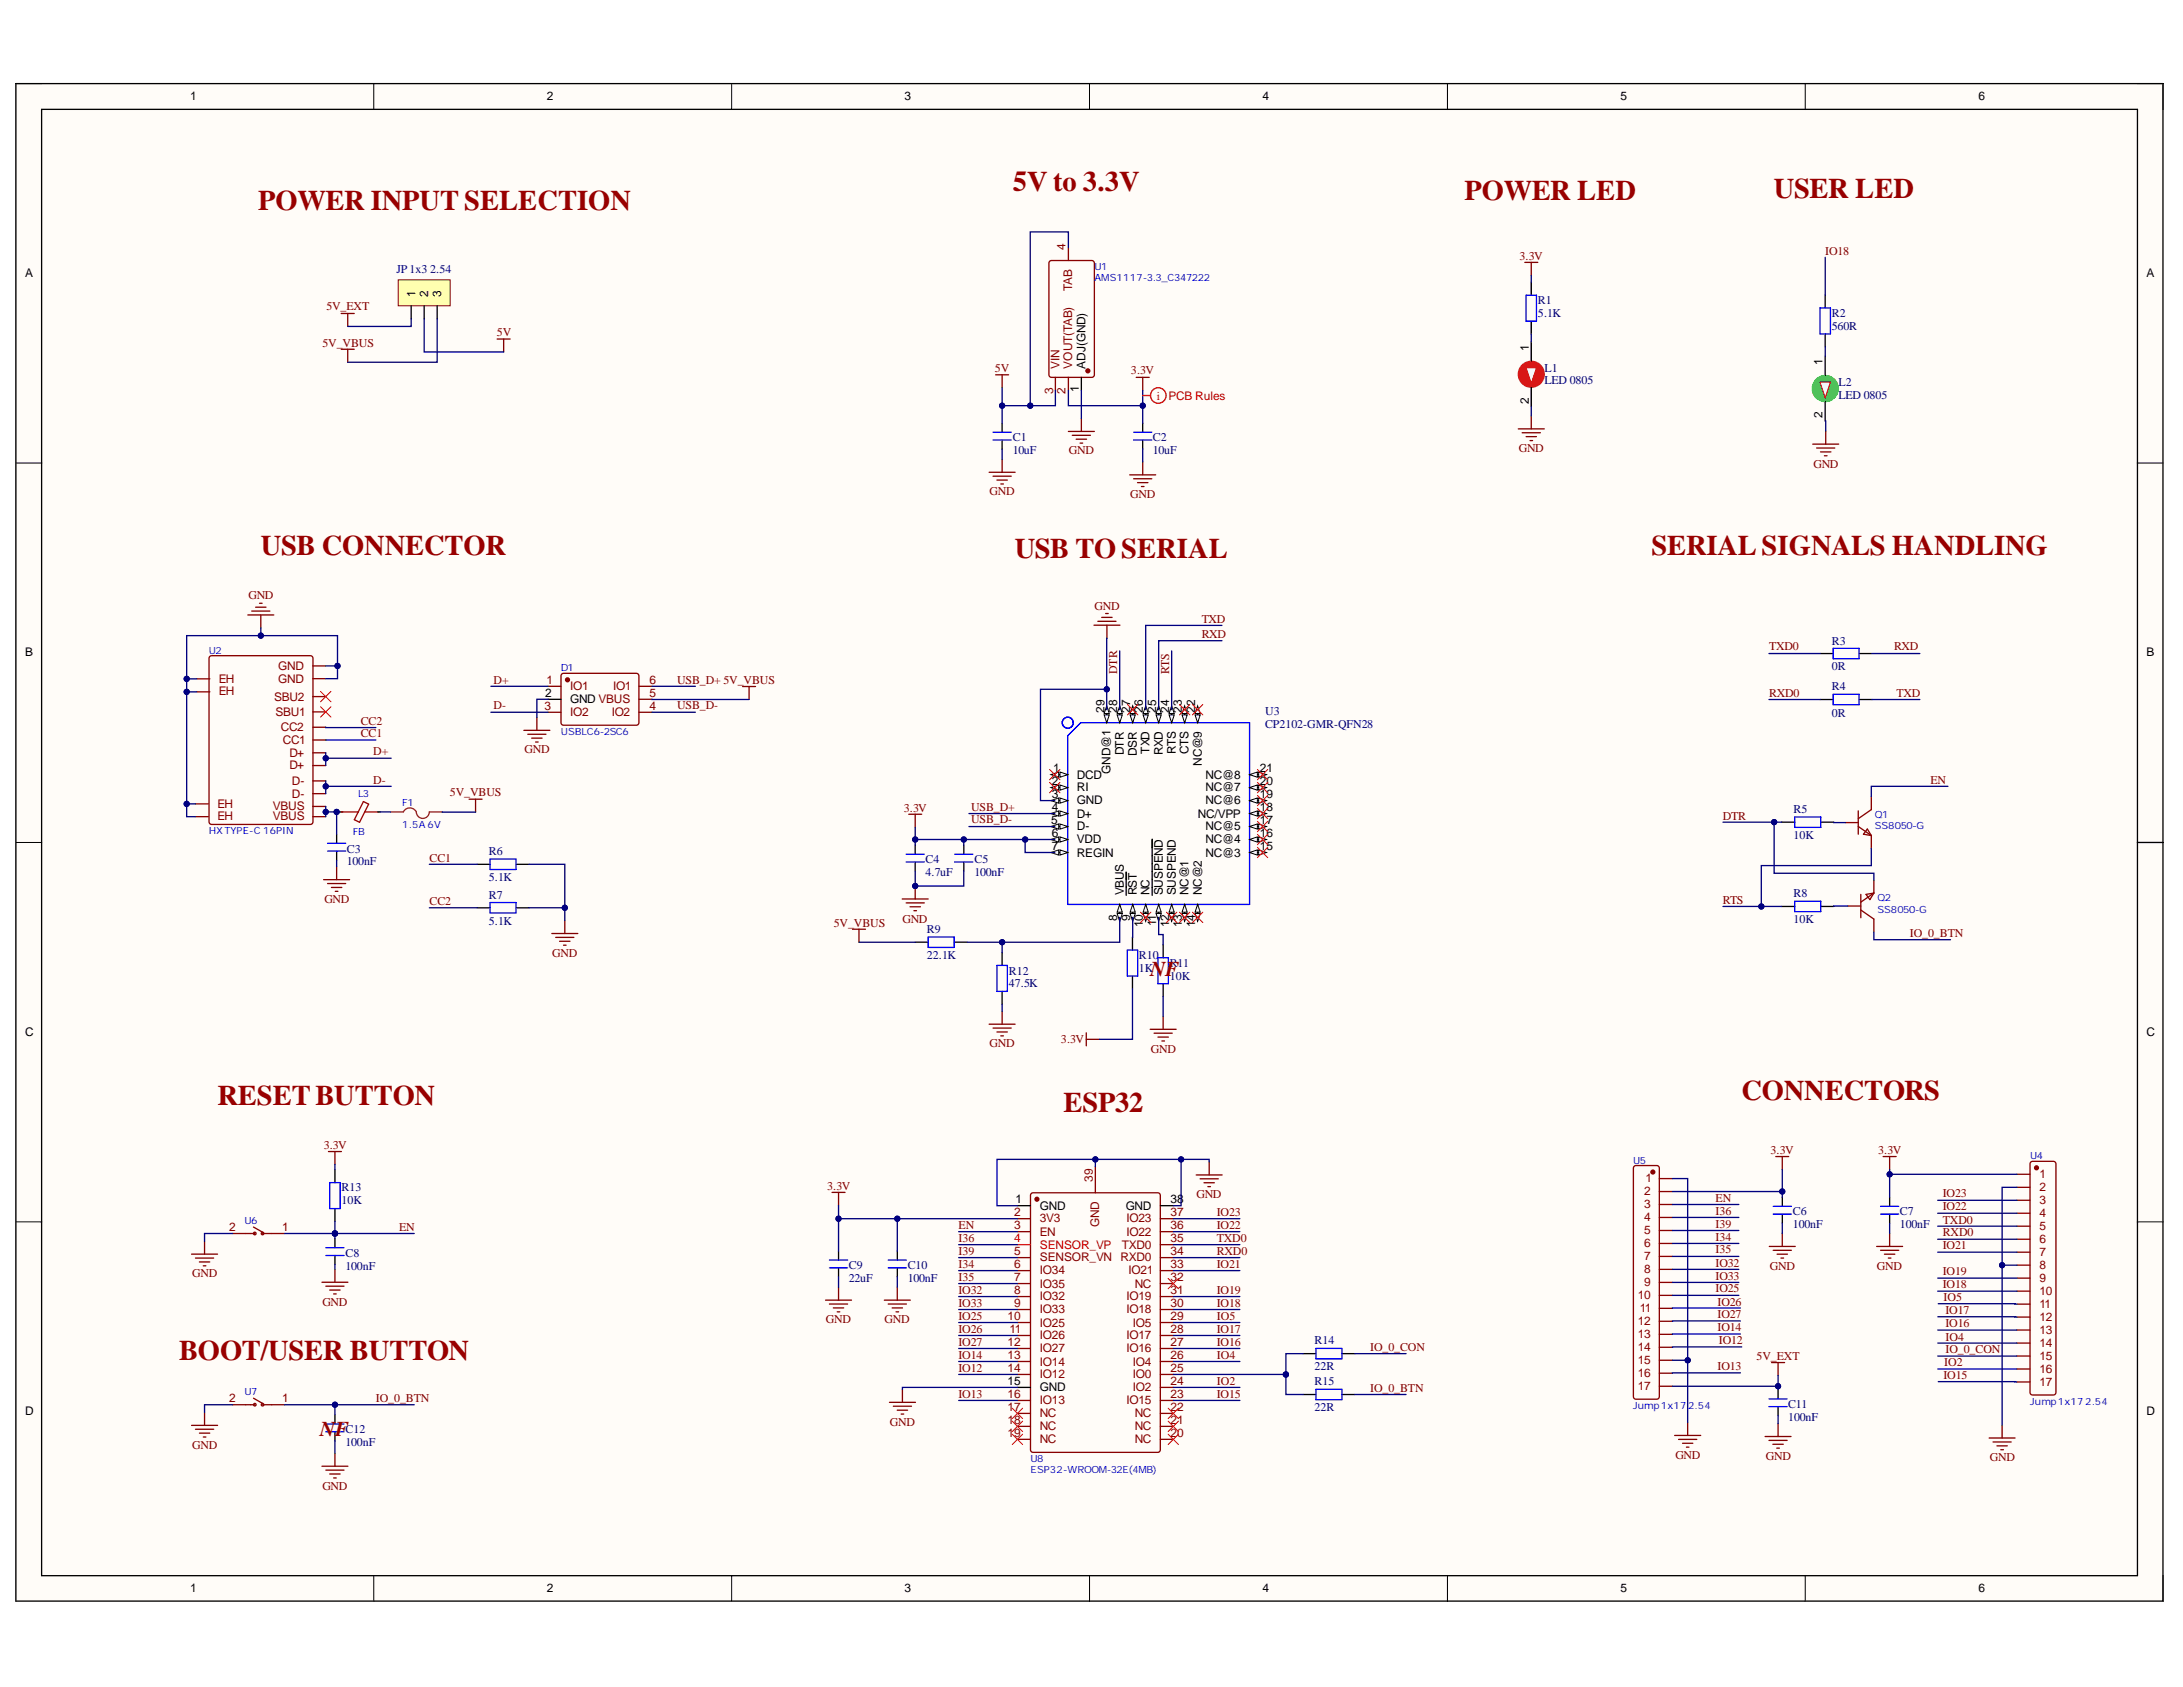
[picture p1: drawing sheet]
<svg xmlns="http://www.w3.org/2000/svg" width="279mm" height="216mm" viewBox="0 0 279 216" stroke-linecap="round" stroke-linejoin="round" font-family="sans-serif">
<defs><g id="words">
<g font-size="3.6" fill="#900">
<text x="33.1" y="26.9">POWER INPUT SELECTION</text>
<text x="129.6" y="24.4">5V to 3.3V</text>
<text x="187.5" y="25.6">POWER LED</text>
<text x="227" y="25.3">USER LED</text>
<text x="33.4" y="71.1">USB CONNECTOR</text>
<text x="129.9" y="71.4">USB TO SERIAL</text>
<text x="211.4" y="71.1">SERIALSIGNALS HANDLING</text>
<text x="27.8" y="141.4">RESETBUTTON</text>
<text x="136.1" y="142.3">ESP32</text>
<text x="222.9" y="140.7">CONNECTORS</text>
<text x="22.9" y="174.1">BOOT/USER BUTTON</text>
</g>
<g font-size="2.7" fill="#900">
<text x="147.2" y="124.9">NF</text>
<text x="40.9" y="183.7">NF</text>
</g>
<g font-size="1.5">
<text x="24.4" y="12.9">1</text>
<text x="70" y="12.9">2</text>
<text x="115.8" y="12.9">3</text>
<text x="161.6" y="12.9">4</text>
<text x="207.4" y="12.9">5</text>
<text x="253.2" y="12.9">6</text>
<text x="3.2" y="35.5">A</text>
<text x="274.7" y="35.5">A</text>
<text x="53.2" y="38" transform="rotate(-90 53.2 38)">1</text>
<text x="54.8" y="38" transform="rotate(-90 54.8 38)">2</text>
<text x="56.5" y="38" transform="rotate(-90 56.5 38)">3</text>
<text x="138.9" y="47.2" transform="rotate(-90 138.9 47.2)">ADJ(GND)</text>
<text x="195.7" y="44.9" transform="rotate(-90 195.7 44.9)">1</text>
<text x="233.3" y="46.7" transform="rotate(-90 233.3 46.7)">1</text>
<text x="138.1" y="50.2" transform="rotate(-90 138.1 50.2)">1</text>
<text x="195.7" y="51.6" transform="rotate(-90 195.7 51.6)">2</text>
<text x="233.3" y="53.5" transform="rotate(-90 233.3 53.5)">2</text>
<text x="3.2" y="84">B</text>
<text x="69.8" y="89.2">2</text>
<text x="274.7" y="84">B</text>
<text x="73" y="90">GND VBUS</text>
<text x="141.4" y="91.2" transform="rotate(-90 141.4 91.2)">29</text>
<text x="143" y="91.2" transform="rotate(-90 143 91.2)">28</text>
<text x="144.7" y="91.2" transform="rotate(-90 144.7 91.2)">27</text>
<text x="146.3" y="91.2" transform="rotate(-90 146.3 91.2)">26</text>
<text x="148" y="91.2" transform="rotate(-90 148 91.2)">25</text>
<text x="149.7" y="91.2" transform="rotate(-90 149.7 91.2)">24</text>
<text x="151.3" y="91.2" transform="rotate(-90 151.3 91.2)">23</text>
<text x="153" y="91.2" transform="rotate(-90 153 91.2)">22</text>
<text x="134.6" y="100.5">2</text>
<text x="134.8" y="98.8">1</text>
<text x="137.8" y="99.6">DCD</text>
<text x="137.8" y="101.2">RI</text>
<text x="142.1" y="99.1" transform="rotate(-90 142.1 99.1)">GND@1</text>
<text x="143.8" y="96.7" transform="rotate(-90 143.8 96.7)">DTR</text>
<text x="145.5" y="96.8" transform="rotate(-90 145.5 96.8)">DSR</text>
<text x="147.1" y="96.5" transform="rotate(-90 147.1 96.5)">TXD</text>
<text x="148.8" y="96.7" transform="rotate(-90 148.8 96.7)">RXD</text>
<text x="150.5" y="96.5" transform="rotate(-90 150.5 96.5)">RTS</text>
<text x="152.1" y="96.5" transform="rotate(-90 152.1 96.5)">CTS</text>
<text x="153.8" y="98" transform="rotate(-90 153.8 98)">NC@9</text>
<text x="154.3" y="99.6">NC@8</text>
<text x="154.3" y="101.2">NC@7</text>
<text x="161.2" y="98.8">21</text>
<text x="161.2" y="100.5">20</text>
<text x="134.5" y="105.5">5</text>
<text x="134.6" y="102.1">3</text>
<text x="134.6" y="103.8">4</text>
<text x="134.6" y="107.1">6</text>
<text x="137.8" y="102.9">GND</text>
<text x="137.8" y="104.6">D+</text>
<text x="137.8" y="106.2">D-</text>
<text x="137.8" y="107.9">VDD</text>
<text x="153.3" y="104.6">NC/VPP</text>
<text x="154.3" y="102.9">NC@6</text>
<text x="154.3" y="106.2">NC@5</text>
<text x="154.3" y="107.9">NC@4</text>
<text x="161.2" y="102.1">19</text>
<text x="161.2" y="103.8">18</text>
<text x="161.2" y="105.5">17</text>
<text x="161.2" y="107.1">16</text>
<text x="134.6" y="108.8">7</text>
<text x="137.8" y="109.6">REGIN</text>
<text x="154.3" y="109.6">NC@3</text>
<text x="161.2" y="108.8">15</text>
<text x="143" y="117.8" transform="rotate(-90 143 117.8)">8</text>
<text x="143.8" y="114.6" transform="rotate(-90 143.8 114.6)">VBUS</text>
<text x="144.7" y="117.8" transform="rotate(-90 144.7 117.8)">9</text>
<text x="145.5" y="114.6" transform="rotate(-90 145.5 114.6)">RST</text>
<text x="146.3" y="118.7" transform="rotate(-90 146.3 118.7)">10</text>
<text x="147.1" y="114.6" transform="rotate(-90 147.1 114.6)">NC</text>
<text x="148" y="118.5" transform="rotate(-90 148 118.5)">11</text>
<text x="148.8" y="114.6" transform="rotate(-90 148.8 114.6)">SUSPEND</text>
<text x="149.7" y="118.7" transform="rotate(-90 149.7 118.7)">12</text>
<text x="150.5" y="114.6" transform="rotate(-90 150.5 114.6)">SUSPEND</text>
<text x="151.3" y="118.7" transform="rotate(-90 151.3 118.7)">13</text>
<text x="152.1" y="114.6" transform="rotate(-90 152.1 114.6)">NC@1</text>
<text x="153" y="118.7" transform="rotate(-90 153 118.7)">14</text>
<text x="153.8" y="114.6" transform="rotate(-90 153.8 114.6)">NC@2</text>
<text x="3.2" y="132.6">C</text>
<text x="274.7" y="132.6">C</text>
<text x="130" y="154">1</text>
<text x="133.1" y="154.8">GND</text>
<text x="144.1" y="154.8">GND</text>
<text x="149.8" y="154">38</text>
<text x="128.9" y="177.2">15</text>
<text x="133.1" y="178.1">GND</text>
<text x="3.2" y="181.1">D</text>
<text x="274.7" y="181.1">D</text>
<text x="24.4" y="203.8">1</text>
<text x="70" y="203.8">2</text>
<text x="115.8" y="203.8">3</text>
<text x="161.6" y="203.8">4</text>
<text x="207.4" y="203.8">5</text>
<text x="253.2" y="203.8">6</text>
</g>
<g font-size="1.5" fill="#000080">
<text x="50.7" y="34.9">JP 1x3 2.54</text>
<text x="196.8" y="38.9">R1</text>
<text x="196.8" y="40.6">5.1K</text>
<text x="234.5" y="40.6">R2</text>
<text x="197.7" y="47.6">L1</text>
<text x="234.5" y="42.2">560R</text>
<text x="197.7" y="49.2">LED 0805</text>
<text x="235.3" y="49.4">L2</text>
<text x="235.3" y="51.1">LED 0805</text>
<text x="129.6" y="56.5">C1</text>
<text x="129.6" y="58.2">10uF</text>
<text x="147.5" y="56.5">C2</text>
<text x="147.5" y="58.2">10uF</text>
<text x="234.5" y="82.5">R3</text>
<text x="234.5" y="85.8">0R</text>
<text x="234.5" y="88.3">R4</text>
<text x="161.9" y="91.4">U3</text>
<text x="161.9" y="93.1">CP2102-GMR-QFN28</text>
<text x="234.5" y="91.7">0R</text>
<text x="229.6" y="104">R5</text>
<text x="229.6" y="107.3">10K</text>
<text x="44.4" y="109.1">C3</text>
<text x="44.4" y="110.7">100nF</text>
<text x="62.6" y="109.4">R6</text>
<text x="62.6" y="112.7">5.1K</text>
<text x="118.5" y="110.5">C4</text>
<text x="118.5" y="112.2">4.7uF</text>
<text x="124.7" y="110.5">C5</text>
<text x="124.7" y="112.2">100nF</text>
<text x="62.6" y="115">R7</text>
<text x="62.6" y="118.3">5.1K</text>
<text x="118.6" y="119.4">R9</text>
<text x="229.6" y="114.9">R8</text>
<text x="229.6" y="118.2">10K</text>
<text x="118.6" y="122.7">22.1K</text>
<text x="129.1" y="124.7">R12</text>
<text x="145.8" y="122.7">R10</text>
<text x="145.8" y="124.4">1K</text>
<text x="149.7" y="123.7">R11</text>
<text x="149.7" y="125.4">10K</text>
<text x="129.1" y="126.3">47.5K</text>
<text x="43.7" y="152.5">R13</text>
<text x="43.7" y="154.1">10K</text>
<text x="229.5" y="155.5">C6</text>
<text x="243.2" y="155.5">C7</text>
<text x="44.2" y="160.8">C8</text>
<text x="229.5" y="157.2">100nF</text>
<text x="243.2" y="157.2">100nF</text>
<text x="44.2" y="162.5">100nF</text>
<text x="108.7" y="162.4">C9</text>
<text x="108.7" y="164">22uF</text>
<text x="116.2" y="162.4">C10</text>
<text x="116.2" y="164">100nF</text>
<text x="168.3" y="172.1">R14</text>
<text x="168.3" y="175.4">22R</text>
<text x="168.3" y="177.3">R15</text>
<text x="44.2" y="183.4">C12</text>
<text x="44.2" y="185.1">100nF</text>
<text x="168.3" y="180.6">22R</text>
<text x="228.9" y="180.2">C11</text>
<text x="228.9" y="181.9">100nF</text>
</g>
<g font-size="1.5" fill="#800">
<text x="136.4" y="32" transform="rotate(-90 136.4 32)">4</text>
<text x="137.2" y="37.3" transform="rotate(-90 137.2 37.3)">TAB</text>
<text x="135.6" y="47.2" transform="rotate(-90 135.6 47.2)">VIN</text>
<text x="137.2" y="47.2" transform="rotate(-90 137.2 47.2)">VOUT(TAB)</text>
<text x="134.8" y="50.4" transform="rotate(-90 134.8 50.4)">3</text>
<text x="136.4" y="50.4" transform="rotate(-90 136.4 50.4)">2</text>
<text x="28" y="89">EH</text>
<text x="28" y="87.4">EH</text>
<text x="35.1" y="89.7">SBU2</text>
<text x="35.6" y="85.7">GND</text>
<text x="35.6" y="87.4">GND</text>
<text x="69.9" y="87.5">1</text>
<text x="73" y="88.3">IO1</text>
<text x="78.5" y="88.3">IO1</text>
<text x="83.1" y="89.2">5</text>
<text x="83.1" y="87.5">6</text>
<text x="35.3" y="91.6">SBU1</text>
<text x="35.9" y="93.6">CC2</text>
<text x="36.2" y="95.2">CC1</text>
<text x="69.7" y="90.9">3</text>
<text x="73" y="91.6">IO2</text>
<text x="78.3" y="91.6">IO2</text>
<text x="83.1" y="90.9">4</text>
<text x="37" y="96.9">D+</text>
<text x="37" y="98.5">D+</text>
<text x="37.4" y="100.4">D-</text>
<text x="27.8" y="103.4">EH</text>
<text x="27.8" y="105">EH</text>
<text x="34.9" y="105">VBUS</text>
<text x="34.9" y="103.7">VBUS</text>
<text x="37.4" y="102.1">D-</text>
<text x="129.8" y="155.6">2</text>
<text x="139.9" y="151.3" transform="rotate(-90 139.9 151.3)">39</text>
<text x="149.8" y="155.6">37</text>
<text x="210.5" y="153">2</text>
<text x="210.5" y="154.7">3</text>
<text x="210.6" y="151.3">1</text>
<text x="261" y="150.8">1</text>
<text x="261" y="152.5">2</text>
<text x="261" y="154.1">3</text>
<text x="261" y="155.8">4</text>
<text x="29.3" y="157.5">2</text>
<text x="36.1" y="157.5">1</text>
<text x="129.8" y="157.3">3</text>
<text x="129.8" y="160.6">5</text>
<text x="133.1" y="156.4">3V3</text>
<text x="133.1" y="158.1">EN</text>
<text x="133.1" y="161.4">SENSOR_VN</text>
<text x="140.7" y="157" transform="rotate(-90 140.7 157)">GND</text>
<text x="143.4" y="161.4">RXD0</text>
<text x="143.6" y="159.8">TXD0</text>
<text x="144.2" y="158.1">IO22</text>
<text x="144.2" y="156.4">IO23</text>
<text x="149.8" y="160.6">34</text>
<text x="149.8" y="159">35</text>
<text x="149.8" y="157.3">36</text>
<text x="210.5" y="156.3">4</text>
<text x="210.5" y="158">5</text>
<text x="210.5" y="159.6">6</text>
<text x="210.5" y="161.2">7</text>
<text x="261" y="157.4">5</text>
<text x="261" y="159.1">6</text>
<text x="261" y="160.7">7</text>
<text x="129.8" y="162.3">6</text>
<text x="129.8" y="164">7</text>
<text x="129.8" y="165.6">8</text>
<text x="129.8" y="167.2">9</text>
<text x="133.1" y="163.1">IO34</text>
<text x="133.1" y="164.8">IO35</text>
<text x="133.1" y="166.4">IO32</text>
<text x="144.2" y="166.4">IO19</text>
<text x="144.4" y="163.1">IO21</text>
<text x="145.3" y="164.8">NC</text>
<text x="149.8" y="167.2">30</text>
<text x="149.8" y="165.6">31</text>
<text x="149.8" y="164">32</text>
<text x="149.8" y="162.3">33</text>
<text x="209.6" y="166.2">10</text>
<text x="209.9" y="167.9">11</text>
<text x="210.5" y="162.9">8</text>
<text x="210.5" y="164.6">9</text>
<text x="261" y="162.4">8</text>
<text x="261" y="164">9</text>
<text x="261" y="165.7">10</text>
<text x="261" y="167.4">11</text>
<text x="128.9" y="168.9">10</text>
<text x="128.9" y="172.2">12</text>
<text x="128.9" y="173.9">13</text>
<text x="129.2" y="170.5">11</text>
<text x="133.1" y="168.1">IO33</text>
<text x="133.1" y="169.8">IO25</text>
<text x="133.1" y="171.4">IO26</text>
<text x="133.1" y="173.1">IO27</text>
<text x="144.2" y="173.1">IO16</text>
<text x="144.2" y="171.4">IO17</text>
<text x="144.2" y="168.1">IO18</text>
<text x="145" y="169.8">IO5</text>
<text x="149.8" y="173.9">26</text>
<text x="149.8" y="172.2">27</text>
<text x="149.8" y="170.5">28</text>
<text x="149.8" y="168.9">29</text>
<text x="209.6" y="169.6">12</text>
<text x="209.6" y="171.2">13</text>
<text x="209.6" y="172.9">14</text>
<text x="261" y="169">12</text>
<text x="261" y="170.7">13</text>
<text x="261" y="172.4">14</text>
<text x="29.3" y="179.4">2</text>
<text x="36.1" y="179.4">1</text>
<text x="128.9" y="175.5">14</text>
<text x="128.9" y="178.9">16</text>
<text x="133.1" y="174.8">IO14</text>
<text x="133.1" y="176.4">IO12</text>
<text x="133.1" y="179.7">IO13</text>
<text x="144.2" y="179.7">IO15</text>
<text x="145" y="178.1">IO2</text>
<text x="145" y="176.4">IO0</text>
<text x="145" y="174.8">IO4</text>
<text x="149.8" y="178.9">23</text>
<text x="149.8" y="177.2">24</text>
<text x="149.8" y="175.5">25</text>
<text x="209.6" y="174.6">15</text>
<text x="209.6" y="176.2">16</text>
<text x="209.6" y="177.9">17</text>
<text x="261" y="174">15</text>
<text x="261" y="175.7">16</text>
<text x="261" y="177.4">17</text>
<text x="128.9" y="180.5">17</text>
<text x="128.9" y="182.2">18</text>
<text x="128.9" y="183.9">19</text>
<text x="133.1" y="181.4">NC</text>
<text x="133.1" y="183.1">NC</text>
<text x="133.1" y="184.7">NC</text>
<text x="145.3" y="184.7">NC</text>
<text x="145.3" y="183.1">NC</text>
<text x="145.3" y="181.4">NC</text>
<text x="149.8" y="183.9">20</text>
<text x="149.8" y="182.2">21</text>
<text x="149.8" y="180.5">22</text>
</g>
<g font-size="1.5" fill="#800000">
<text x="194.5" y="33.2">3.3V</text>
<text x="233.6" y="32.6">IO18</text>
<text x="41.8" y="39.7">5V_EXT</text>
<text x="41.3" y="44.4">5V_VBUS</text>
<text x="63.6" y="43">5V</text>
<text x="127.3" y="47.6">5V</text>
<text x="144.8" y="47.9">3.3V</text>
<text x="136.8" y="58.2">GND</text>
<text x="194.4" y="57.9">GND</text>
<text x="232.1" y="59.8">GND</text>
<text x="126.7" y="63.4">GND</text>
<text x="144.7" y="63.7">GND</text>
<text x="31.8" y="76.7">GND</text>
<text x="140.1" y="78">GND</text>
<text x="153.8" y="79.7">TXD</text>
<text x="153.8" y="81.6">RXD</text>
<text x="226.4" y="83.2">TXD0</text>
<text x="242.4" y="83.2">RXD</text>
<text x="63.2" y="87.5">D+</text>
<text x="86.7" y="87.5">USB_D+ 5V_VBUS</text>
<text x="143" y="86.2" transform="rotate(-90 143 86.2)">DTR</text>
<text x="149.7" y="86.2" transform="rotate(-90 149.7 86.2)">RTS</text>
<text x="226.4" y="89.2">RXD0</text>
<text x="242.8" y="89.2">TXD</text>
<text x="46.2" y="94.3">CC1</text>
<text x="46.2" y="92.8">CC2</text>
<text x="63.2" y="90.8">D-</text>
<text x="86.7" y="90.8">USB_D-</text>
<text x="47.8" y="96.7">D+</text>
<text x="47.8" y="100.3">D-</text>
<text x="57.6" y="101.9">5V_VBUS</text>
<text x="67.1" y="96.4">GND</text>
<text x="247.1" y="100.3">EN</text>
<text x="115.7" y="103.9">3.3V</text>
<text x="124.3" y="105.4">USB_D-</text>
<text x="124.3" y="103.8">USB_D+</text>
<text x="220.5" y="104.9">DTR</text>
<text x="55" y="110.3">CC1</text>
<text x="41.5" y="115.5">GND</text>
<text x="55" y="115.8">CC2</text>
<text x="106.7" y="118.6">5V_VBUS</text>
<text x="115.5" y="118.1">GND</text>
<text x="220.5" y="115.7">RTS</text>
<text x="244.4" y="119.9">IO_0_BTN</text>
<text x="70.7" y="122.5">GND</text>
<text x="126.7" y="134">GND</text>
<text x="135.8" y="133.5">3.3V</text>
<text x="147.3" y="134.7">GND</text>
<text x="41.4" y="147.1">3.3V</text>
<text x="226.6" y="147.6">3.3V</text>
<text x="240.4" y="147.6">3.3V</text>
<text x="105.9" y="152.3">3.3V</text>
<text x="153.1" y="153.3">GND</text>
<text x="155.7" y="155.6">IO23</text>
<text x="219.6" y="153.8">EN</text>
<text x="219.6" y="155.5">I36</text>
<text x="248.7" y="154.9">IO22</text>
<text x="248.7" y="153.2">IO23</text>
<text x="51.1" y="157.5">EN</text>
<text x="122.7" y="157.3">EN</text>
<text x="122.7" y="159">I36</text>
<text x="122.7" y="160.6">I39</text>
<text x="155.7" y="159">TXD0</text>
<text x="155.7" y="160.6">RXD0</text>
<text x="155.7" y="157.3">IO22</text>
<text x="219.6" y="157.1">I39</text>
<text x="219.6" y="158.8">I34</text>
<text x="219.6" y="160.4">I35</text>
<text x="248.7" y="156.6">TXD0</text>
<text x="248.7" y="158.2">RXD0</text>
<text x="248.7" y="159.9">IO21</text>
<text x="24.6" y="163.4">GND</text>
<text x="41.3" y="167.1">GND</text>
<text x="122.7" y="162.3">I34</text>
<text x="122.7" y="164">I35</text>
<text x="122.7" y="165.6">IO32</text>
<text x="122.7" y="167.2">IO33</text>
<text x="155.7" y="167.2">IO18</text>
<text x="155.7" y="165.6">IO19</text>
<text x="155.7" y="162.3">IO21</text>
<text x="219.6" y="162.1">IO32</text>
<text x="219.6" y="163.8">IO33</text>
<text x="219.6" y="165.4">IO25</text>
<text x="219.8" y="167.1">IO26</text>
<text x="226.5" y="162.5">GND</text>
<text x="240.2" y="162.5">GND</text>
<text x="248.7" y="164.9">IO18</text>
<text x="248.7" y="163.2">IO19</text>
<text x="248.8" y="166.5">IO5</text>
<text x="105.7" y="169.4">GND</text>
<text x="113.2" y="169.4">GND</text>
<text x="122.7" y="173.9">IO14</text>
<text x="122.7" y="168.9">IO25</text>
<text x="122.7" y="170.5">IO26</text>
<text x="122.7" y="172.2">IO27</text>
<text x="155.7" y="173.9">IO4</text>
<text x="155.7" y="168.9">IO5</text>
<text x="155.7" y="172.2">IO16</text>
<text x="155.7" y="170.5">IO17</text>
<text x="175.4" y="172.9">IO_0_CON</text>
<text x="219.8" y="168.7">IO27</text>
<text x="219.8" y="170.4">IO14</text>
<text x="220" y="172.1">IO12</text>
<text x="249" y="168.2">IO17</text>
<text x="249" y="169.9">IO16</text>
<text x="249" y="171.6">IO4</text>
<text x="249" y="173.2">IO_0_CON</text>
<text x="48.1" y="179.4">IO_0_BTN</text>
<text x="122.7" y="175.5">IO12</text>
<text x="122.7" y="178.9">IO13</text>
<text x="155.7" y="177.2">IO2</text>
<text x="155.7" y="178.9">IO15</text>
<text x="175.4" y="178.1">IO_0_BTN</text>
<text x="219.8" y="175.4">IO13</text>
<text x="224.8" y="174">5V_EXT</text>
<text x="248.8" y="176.5">IO15</text>
<text x="248.8" y="174.9">IO2</text>
<text x="24.6" y="185.4">GND</text>
<text x="113.9" y="182.5">GND</text>
<text x="41.3" y="190.7">GND</text>
<text x="214.4" y="186.7">GND</text>
<text x="226" y="186.9">GND</text>
<text x="254.7" y="187">GND</text>
</g>
<g font-size="1.5" fill="#f00">
<text x="148.1" y="51.1">i</text>
<text x="149.6" y="51.1">PCB Rules</text>
<text x="129.8" y="159">4</text>
<text x="133.1" y="159.8">SENSOR_VP</text>
</g>
<g font-size="1.3" fill="#00f">
<text x="140.1" y="34.6">U1</text>
<text x="140.1" y="36">AMS1117-3.3_C347222</text>
<text x="26.7" y="83.7">U2</text>
<text x="71.8" y="85.9">D1</text>
<text x="71.8" y="94.1">USBLC6-2SC6</text>
<text x="26.7" y="106.7">HX TYPE-C 16PIN</text>
<text x="45.2" y="106.9">FB</text>
<text x="45.8" y="102">L3</text>
<text x="51.5" y="103.1">F1</text>
<text x="51.5" y="106">1.5A 6V</text>
<text x="240" y="104.6">Q1</text>
<text x="240" y="106.2">SS8050-G</text>
<text x="240.3" y="115.4">Q2</text>
<text x="240.3" y="116.8">SS8050-G</text>
<text x="209" y="148.9">U5</text>
<text x="259.8" y="148.3">U4</text>
<text x="31.3" y="156.6">U6</text>
<text x="31.3" y="178.5">U7</text>
<text x="259.8" y="179.8">Jump1x172.54</text>
<text x="209" y="180.3">Jump1x17</text>
<text x="216" y="180.3">2.54</text>
<text x="131.9" y="187.1">U8</text>
<text x="131.9" y="188.5">ESP32-WROOM-32E(4MB)</text>
</g>
</g></defs>
<g fill="#fffcf8">
<path d="M2 10.7h274.9v194.2h-274.9z" fill-rule="evenodd"/>
<path d="M5.4 14h268.1v187.6h-268.1z" fill-rule="evenodd"/>
</g>
<g fill="none" stroke="#000" stroke-width=".13">
<path d="M2 10.7h3.4M47.8 10.7v3.3M93.6 10.7v3.3M139.4 10.7v3.3M185.3 10.7v3.3M231.1 10.7v3.3M273.5 10.7h3.4v3.3M2 59.3h3.4M273.5 59.3h3.4M2 107.8h3.4M273.5 107.8h3.4M2 156.4h3.4"/>
<path d="M273.5 156.4h3.4M47.8 201.6v3.3M93.6 201.6v3.3M139.4 201.6v3.3M185.3 201.6v3.3M231.1 201.6v3.3M276.9 201.6v3.3"/>
</g>
<path d="M2 10.7h274.8v194.2h-274.8zM5.3 14h268.3v187.7h-268.3zM273.6 107.8h3.3" fill="none" stroke="#000" stroke-width=".17"/>
<path d="M131.9 152.8l.3-.2h16l.3 .2v32.7l-.2 .3-16.1 .1-.3-.2z" fill="none" stroke="#800" stroke-width=".17"/>
<circle cx="132.7" cy="153.5" r=".25" fill="#800"/>
<g fill="none" stroke="#800" stroke-width=".17">
<path d="M134.3 33.5l.3-.2h5.1l.3 .2 .1 14.5-.2 .2-5.3 .1-.3-.2zM130.2 156h1.7M130.2 157.6h1.7M140.2 149.3v3.3M148.5 156h1.7M148.5 157.6h1.7M148.5 159.3h1.7M130.2 160.9h1.7M130.2 162.6h1.7M130.2 164.3h1.7M130.2 165.9h1.7M130.2 167.6h1.7"/>
<path d="M130.2 169.3h1.7M130.2 170.9h1.7M130.2 172.6h1.7M130.2 174.2h1.7M130.2 175.9h1.7M130.2 179.2h1.7M148.5 160.9h1.7M148.5 162.6h1.7M148.5 164.3h1.7M148.5 165.9h1.7M148.5 167.6h1.7M148.5 169.3h1.7"/>
<path d="M148.5 170.9h1.7M148.5 172.6h1.7M148.5 174.2h1.7M148.5 175.9h1.7M148.5 179.2h1.7M148.5 177.6h1.7M130.2 180.9h1.7M130.2 182.5h1.7M130.2 184.2h1.7M148.5 180.9h1.7M148.5 182.5h1.7M148.5 184.2h1.7"/>
<circle cx="132.7" cy="153.5" r=".25"/>
</g>
<path d="M130.2 154.3h1.7M148.5 154.3h1.7M130.2 177.6h1.7" fill="none" stroke="#000" stroke-width=".17"/>
<path d="M130.2 159.3h1.7" fill="none" stroke="#f00" stroke-width=".17"/>
<circle cx="139.2" cy="47.5" r=".25" fill="#800"/>
<g fill="none" stroke="#800" stroke-width=".17">
<path d="M136.7 31.7v1.6M135.1 48.3v1.7M136.7 48.3v1.7M236.2 105.3h1.6M237.8 105.8l1.7 1.1M237.8 103.8v3M239 106.1l.5 .8-1-.1zM239.5 101.9v1.7l-1.7 1.2M239.5 106.9v1.7"/>
<circle cx="139.2" cy="47.5" r=".25"/>
</g>
<path d="M138.4 48.3v1.7M146.6 90.8v1.7M42.9 149.7v1.7M42.9 154.7v1.6M42.9 158.5v1.2M42.9 160.7v1.1M107.3 160.1v1.2M107.3 162.3v1.1M114.8 160.1v1.2M114.8 162.3v1.1" fill="none" stroke="#000" stroke-width=".17"/>
<g fill="none" stroke="#00f" stroke-width=".17">
<path d="M136.7 94.2l1.6-1.7h21.6v23.2h-23.2zM41.7 159.7h2.3M42.2 151.4h1.3v3.3h-1.3zM41.7 160.7h2.3M106.2 162.3h2.3M106.2 161.3h2.3M113.7 162.3h2.3M113.7 161.3h2.3"/>
<circle cx="136.7" cy="92.5" r=".71"/>
<circle cx="136.7" cy="92.5" r=".7"/>
</g>
<g fill="none" stroke="#800000" stroke-width=".17">
<path d="M42 147.4h1.7M42.9 147.4v1.6M106.5 152.6h1.7M107.3 152.6v1.7M153.1 150.4h3.3M153.6 150.9h2.3M154.1 151.4h1.3M154.6 151.9h.3M154.8 148.7v1.7M41.2 164.1h3.3M41.7 164.6h2.3M42.2 165.1h1.3"/>
<path d="M42.7 165.6h.3M42.9 162.4v1.7M105.7 166.4h3.3M106.2 166.9h2.3M106.7 167.4h1.3M107.2 167.9h.3M107.3 164.7v1.7M113.2 166.4h3.3M113.7 166.9h2.3M113.8 179.5h3.4M114.2 167.4h1.3M114.3 180h2.4"/>
<path d="M114.7 167.9h.3M114.8 164.7v1.7M115.5 177.8v1.7M114.8 180.5h1.4M115.3 181h.4"/>
</g>
<path d="M149.5 163.6l1.3 1.3M150.8 163.6l-1.3 1.3" fill="none" stroke="#f00" stroke-width=".13"/>
<path d="M146.3 91.5h.7l-.4 1z" fill="#f8fcff"/>
<path d="M146.3 91.5h.7l-.4 1z" fill="none" stroke="#000" stroke-width=".13"/>
<path d="M146.6 90.3l.4 1h-.7z" fill="#f8fcff"/>
<path d="M146.6 90.3l.4 1h-.7z" fill="none" stroke="#000" stroke-width=".13"/>
<path d="M145 90.8v1.7" fill="none" stroke="#000" stroke-width=".17"/>
<path d="M144.6 91.5h.7l-.3 1z" fill="#f8fcff"/>
<path d="M144.6 91.5h.7l-.3 1z" fill="none" stroke="#000" stroke-width=".13"/>
<path d="M145 90.3l.3 1h-.7z" fill="#f8fcff"/>
<path d="M145 90.3l.3 1h-.7z" fill="none" stroke="#000" stroke-width=".13"/>
<path d="M143.3 90.8v1.7" fill="none" stroke="#000" stroke-width=".17"/>
<path d="M143 91.5h.6l-.3 1z" fill="#f8fcff"/>
<path d="M143 91.5h.6l-.3 1z" fill="none" stroke="#000" stroke-width=".13"/>
<path d="M143.3 90.3l.3 1h-.6z" fill="#f8fcff"/>
<path d="M143.3 90.3l.3 1h-.6z" fill="none" stroke="#000" stroke-width=".13"/>
<path d="M141.6 90.8v1.7" fill="none" stroke="#000" stroke-width=".17"/>
<path d="M141.3 91.5h.7l-.4 1z" fill="#f8fcff"/>
<path d="M141.3 91.5h.7l-.4 1z" fill="none" stroke="#000" stroke-width=".13"/>
<path d="M141.6 90.3l.4 1h-.7z" fill="#f8fcff"/>
<path d="M141.6 90.3l.4 1h-.7z" fill="none" stroke="#000" stroke-width=".13"/>
<path d="M135 99.1h1.7" fill="none" stroke="#000" stroke-width=".17"/>
<path d="M135.7 98.8l1 .3-1 .4z" fill="#f8fcff"/>
<path d="M135.7 98.8l1 .3-1 .4z" fill="none" stroke="#000" stroke-width=".13"/>
<path d="M134.5 99.1l1-.3v.7z" fill="#f8fcff"/>
<path d="M134.5 99.1l1-.3v.7z" fill="none" stroke="#000" stroke-width=".13"/>
<path d="M135 100.8h1.7" fill="none" stroke="#000" stroke-width=".17"/>
<path d="M135.7 100.5l1 .3-1 .3z" fill="#f8fcff"/>
<path d="M135.7 100.5l1 .3-1 .3z" fill="none" stroke="#000" stroke-width=".13"/>
<path d="M134.5 100.8l1-.3v.6z" fill="#f8fcff"/>
<path d="M134.5 100.8l1-.3v.6z" fill="none" stroke="#000" stroke-width=".13"/>
<path d="M135 102.5h1.7" fill="none" stroke="#000" stroke-width=".17"/>
<path d="M135.7 102.1l1 .4-1 .3z" fill="#f8fcff"/>
<path d="M135.7 102.1l1 .4-1 .3z" fill="none" stroke="#000" stroke-width=".13"/>
<path d="M134.5 102.5l1-.4v.7z" fill="#f8fcff"/>
<path d="M134.5 102.5l1-.4v.7z" fill="none" stroke="#000" stroke-width=".13"/>
<path d="M135 104.1h1.7" fill="none" stroke="#000" stroke-width=".17"/>
<path d="M135.7 103.8l1 .3-1 .3z" fill="#f8fcff"/>
<path d="M135.7 103.8l1 .3-1 .3z" fill="none" stroke="#000" stroke-width=".13"/>
<path d="M134.5 104.1l1-.3v.6z" fill="#f8fcff"/>
<path d="M134.5 104.1l1-.3v.6z" fill="none" stroke="#000" stroke-width=".13"/>
<path d="M135 105.8h1.7" fill="none" stroke="#000" stroke-width=".17"/>
<path d="M135.7 105.4l1 .4-1 .3z" fill="#f8fcff"/>
<path d="M135.7 105.4l1 .4-1 .3z" fill="none" stroke="#000" stroke-width=".13"/>
<path d="M134.5 105.8l1-.4v.7z" fill="#f8fcff"/>
<path d="M134.5 105.8l1-.4v.7z" fill="none" stroke="#000" stroke-width=".13"/>
<path d="M135 107.4h1.7" fill="none" stroke="#000" stroke-width=".17"/>
<path d="M135.7 107.1l1 .3-1 .4z" fill="#f8fcff"/>
<path d="M135.7 107.1l1 .3-1 .4z" fill="none" stroke="#000" stroke-width=".13"/>
<path d="M134.5 107.4l1-.3v.7z" fill="#f8fcff"/>
<path d="M134.5 107.4l1-.3v.7z" fill="none" stroke="#000" stroke-width=".13"/>
<path d="M135 109.1h1.7" fill="none" stroke="#000" stroke-width=".17"/>
<path d="M135.7 108.8l1 .3-1 .3z" fill="#f8fcff"/>
<path d="M135.7 108.8l1 .3-1 .3z" fill="none" stroke="#000" stroke-width=".13"/>
<path d="M134.5 109.1l1-.3v.6z" fill="#f8fcff"/>
<path d="M134.5 109.1l1-.3v.6z" fill="none" stroke="#000" stroke-width=".13"/>
<path d="M143.3 115.7v1.7" fill="none" stroke="#000" stroke-width=".17"/>
<path d="M143.3 115.7l.3 1h-.6z" fill="#f8fcff"/>
<path d="M143.3 115.7l.3 1h-.6z" fill="none" stroke="#000" stroke-width=".13"/>
<path d="M143 116.9h.6l-.3 1z" fill="#f8fcff"/>
<path d="M143 116.9h.6l-.3 1z" fill="none" stroke="#000" stroke-width=".13"/>
<path d="M145 115.7v1.7" fill="none" stroke="#000" stroke-width=".17"/>
<path d="M145 115.7l.3 1h-.7z" fill="#f8fcff"/>
<path d="M145 115.7l.3 1h-.7z" fill="none" stroke="#000" stroke-width=".13"/>
<path d="M144.6 116.9h.7l-.3 1z" fill="#f8fcff"/>
<path d="M144.6 116.9h.7l-.3 1z" fill="none" stroke="#000" stroke-width=".13"/>
<path d="M144.1 111.6v3M146.6 115.7v1.7" fill="none" stroke="#000" stroke-width=".17"/>
<path d="M146.6 115.7l.4 1h-.7z" fill="#f8fcff"/>
<path d="M146.6 115.7l.4 1h-.7z" fill="none" stroke="#000" stroke-width=".13"/>
<path d="M146.3 116.9h.7l-.4 1z" fill="#f8fcff"/>
<path d="M146.3 116.9h.7l-.4 1z" fill="none" stroke="#000" stroke-width=".13"/>
<path d="M153.3 90.8v1.7" fill="none" stroke="#000" stroke-width=".17"/>
<path d="M153 91.5h.6l-.3 1z" fill="#f8fcff"/>
<path d="M153 91.5h.6l-.3 1z" fill="none" stroke="#000" stroke-width=".13"/>
<path d="M153.3 90.3l.3 1h-.6z" fill="#f8fcff"/>
<path d="M153.3 90.3l.3 1h-.6z" fill="none" stroke="#000" stroke-width=".13"/>
<path d="M151.6 90.8v1.7" fill="none" stroke="#000" stroke-width=".17"/>
<path d="M151.3 91.5h.7l-.4 1z" fill="#f8fcff"/>
<path d="M151.3 91.5h.7l-.4 1z" fill="none" stroke="#000" stroke-width=".13"/>
<path d="M151.6 90.3l.4 1h-.7z" fill="#f8fcff"/>
<path d="M151.6 90.3l.4 1h-.7z" fill="none" stroke="#000" stroke-width=".13"/>
<path d="M150 90.8v1.7" fill="none" stroke="#000" stroke-width=".17"/>
<path d="M149.6 91.5h.7l-.3 1z" fill="#f8fcff"/>
<path d="M149.6 91.5h.7l-.3 1z" fill="none" stroke="#000" stroke-width=".13"/>
<path d="M150 90.3l.3 1h-.7z" fill="#f8fcff"/>
<path d="M150 90.3l.3 1h-.7z" fill="none" stroke="#000" stroke-width=".13"/>
<path d="M148.3 90.8v1.7" fill="none" stroke="#000" stroke-width=".17"/>
<path d="M148 91.5h.6l-.3 1z" fill="#f8fcff"/>
<path d="M148 91.5h.6l-.3 1z" fill="none" stroke="#000" stroke-width=".13"/>
<path d="M148.3 90.3l.3 1h-.6z" fill="#f8fcff"/>
<path d="M148.3 90.3l.3 1h-.6z" fill="none" stroke="#000" stroke-width=".13"/>
<path d="M159.9 99.1h1.7" fill="none" stroke="#000" stroke-width=".17"/>
<path d="M159.9 99.1l1-.3v.7z" fill="#f8fcff"/>
<path d="M159.9 99.1l1-.3v.7z" fill="none" stroke="#000" stroke-width=".13"/>
<path d="M161.1 98.8l1 .3-1 .4z" fill="#f8fcff"/>
<path d="M161.1 98.8l1 .3-1 .4z" fill="none" stroke="#000" stroke-width=".13"/>
<path d="M159.9 100.8h1.7" fill="none" stroke="#000" stroke-width=".17"/>
<path d="M159.9 100.8l1-.3v.6z" fill="#f8fcff"/>
<path d="M159.9 100.8l1-.3v.6z" fill="none" stroke="#000" stroke-width=".13"/>
<path d="M161.1 100.5l1 .3-1 .3z" fill="#f8fcff"/>
<path d="M161.1 100.5l1 .3-1 .3z" fill="none" stroke="#000" stroke-width=".13"/>
<path d="M159.9 102.5h1.7" fill="none" stroke="#000" stroke-width=".17"/>
<path d="M159.9 102.5l1-.4v.7z" fill="#f8fcff"/>
<path d="M159.9 102.5l1-.4v.7z" fill="none" stroke="#000" stroke-width=".13"/>
<path d="M161.1 102.1l1 .4-1 .3z" fill="#f8fcff"/>
<path d="M161.1 102.1l1 .4-1 .3z" fill="none" stroke="#000" stroke-width=".13"/>
<path d="M159.9 104.1h1.7" fill="none" stroke="#000" stroke-width=".17"/>
<path d="M159.9 104.1l1-.3v.6z" fill="#f8fcff"/>
<path d="M159.9 104.1l1-.3v.6z" fill="none" stroke="#000" stroke-width=".13"/>
<path d="M161.1 103.8l1 .3-1 .3z" fill="#f8fcff"/>
<path d="M161.1 103.8l1 .3-1 .3z" fill="none" stroke="#000" stroke-width=".13"/>
<path d="M159.9 105.8h1.7" fill="none" stroke="#000" stroke-width=".17"/>
<path d="M159.9 105.8l1-.4v.7z" fill="#f8fcff"/>
<path d="M159.9 105.8l1-.4v.7z" fill="none" stroke="#000" stroke-width=".13"/>
<path d="M161.1 105.4l1 .4-1 .3z" fill="#f8fcff"/>
<path d="M161.1 105.4l1 .4-1 .3z" fill="none" stroke="#000" stroke-width=".13"/>
<path d="M159.9 107.4h1.7" fill="none" stroke="#000" stroke-width=".17"/>
<path d="M159.9 107.4l1-.3v.7z" fill="#f8fcff"/>
<path d="M159.9 107.4l1-.3v.7z" fill="none" stroke="#000" stroke-width=".13"/>
<path d="M161.1 107.1l1 .3-1 .4z" fill="#f8fcff"/>
<path d="M161.1 107.1l1 .3-1 .4z" fill="none" stroke="#000" stroke-width=".13"/>
<path d="M159.9 109.1h1.7" fill="none" stroke="#000" stroke-width=".17"/>
<path d="M159.9 109.1l1-.3v.6z" fill="#f8fcff"/>
<path d="M159.9 109.1l1-.3v.6z" fill="none" stroke="#000" stroke-width=".13"/>
<path d="M161.1 108.8l1 .3-1 .3z" fill="#f8fcff"/>
<path d="M161.1 108.8l1 .3-1 .3z" fill="none" stroke="#000" stroke-width=".13"/>
<path d="M148.3 115.7v1.7" fill="none" stroke="#000" stroke-width=".17"/>
<path d="M148.3 115.7l.3 1h-.6z" fill="#f8fcff"/>
<path d="M148.3 115.7l.3 1h-.6z" fill="none" stroke="#000" stroke-width=".13"/>
<path d="M148 116.9h.6l-.3 1z" fill="#f8fcff"/>
<path d="M148 116.9h.6l-.3 1z" fill="none" stroke="#000" stroke-width=".13"/>
<path d="M147.5 107.4v7.2M150 115.7v1.7" fill="none" stroke="#000" stroke-width=".17"/>
<path d="M150 115.7l.3 1h-.7z" fill="#f8fcff"/>
<path d="M150 115.7l.3 1h-.7z" fill="none" stroke="#000" stroke-width=".13"/>
<path d="M149.6 116.9h.7l-.3 1z" fill="#f8fcff"/>
<path d="M149.6 116.9h.7l-.3 1z" fill="none" stroke="#000" stroke-width=".13"/>
<path d="M151.6 115.7v1.7" fill="none" stroke="#000" stroke-width=".17"/>
<path d="M151.6 115.7l.4 1h-.7z" fill="#f8fcff"/>
<path d="M151.6 115.7l.4 1h-.7z" fill="none" stroke="#000" stroke-width=".13"/>
<path d="M151.3 116.9h.7l-.4 1z" fill="#f8fcff"/>
<path d="M151.3 116.9h.7l-.4 1z" fill="none" stroke="#000" stroke-width=".13"/>
<path d="M153.3 115.7v1.7" fill="none" stroke="#000" stroke-width=".17"/>
<path d="M153.3 115.7l.3 1h-.6z" fill="#f8fcff"/>
<path d="M153.3 115.7l.3 1h-.6z" fill="none" stroke="#000" stroke-width=".13"/>
<path d="M153 116.9h.6l-.3 1z" fill="#f8fcff"/>
<path d="M153 116.9h.6l-.3 1z" fill="none" stroke="#000" stroke-width=".13"/>
<g fill="none" stroke="#800000" stroke-width=".17">
<path d="M140.5 79.5h2.3M141 79h1.3M141.5 78.5h.3M140 80h3.3M141.7 80v1.7M109.1 118.9h1.7M109.9 118.9v1.7M115.5 115h3.3M116 115.6h2.3M116.5 116h1.3M117 116.5h.3M117.1 113.4v1.6"/>
<path d="M126.6 131.1h3.3M127.1 131.6h2.3M127.6 132.1h1.3M128.1 132.6h.3M128.3 129.4v1.7M139 132.2v1.6M139 133h1.7M147.2 131.7h3.3M147.7 132.2h2.3M148.2 132.7h1.3M148.7 133.2h.3M148.9 130.1v1.6"/>
</g>
<g fill="none" stroke="#f00" stroke-width=".13">
<path d="M152.6 90.2l1.3 1.3M153.9 90.2l-1.3 1.3M160.9 98.5l1.4 1.3M162.3 98.5l-1.4 1.3M160.9 100.1l1.4 1.4M160.9 101.8l1.4 1.3M160.9 103.5l1.4 1.3M160.9 105.1l1.4 1.3M160.9 106.8l1.4 1.3M160.9 108.4l1.4 1.4M162.3 100.1l-1.4 1.4M162.3 101.8l-1.4 1.3"/>
<path d="M162.3 103.5l-1.4 1.3M162.3 105.1l-1.4 1.3M162.3 106.8l-1.4 1.3M162.3 108.4l-1.4 1.4"/>
</g>
<path d="M117.1 108.2v1.1M117.1 110.3v1.2M123.4 108.2v1.1M123.4 110.3v1.2M144.9 119.9v1.7M117.1 120.6h1.7M122.1 120.6h1.7M128.3 121.9v1.7M128.3 126.9v1.6M144.9 124.9v1.7" fill="none" stroke="#000" stroke-width=".17"/>
<path d="M116 110.3h2.3M116 109.3h2.3M118.8 119.9h3.3v1.4h-3.3zM122.2 110.3h2.3M122.2 109.3h2.3M127.6 123.6h1.3v3.3h-1.3zM144.3 121.6h1.3v3.3h-1.3z" fill="none" stroke="#00f" stroke-width=".17"/>
<circle cx="117.1" cy="113.4" r=".33" fill="#000080"/>
<circle cx="117.1" cy="113.4" r=".33" fill="none" stroke="#000080" stroke-width=".13"/>
<path d="M116.3 104.2h1.7M117.1 104.2v1.7" fill="none" stroke="#800000" stroke-width=".17"/>
<g fill="none" stroke="#800" stroke-width=".17">
<path d="M71.8 86.3l.3-.1h9.5l.2 .3-.1 6.2-.3 .1h-9.4l-.2-.3zM29.8 157.9h2.8M32.4 157l1.2 .7M33.6 157.9h2.8"/>
<circle cx="32.6" cy="157.9" r=".17"/>
<circle cx="33.6" cy="157.9" r=".17"/>
</g>
<circle cx="72.6" cy="87" r=".25" fill="#800"/>
<g fill="none" stroke="#800" stroke-width=".17">
<path d="M25.2 88.5h1.7M25.2 86.9h1.7M26.8 84.1l.3-.2h12.6l.3 .2 .1 21.1-.2 .3h-12.8l-.3-.2zM40 93.1h1.7M40 96.3h1.7M40 89.1h1.7M40 85.2h1.7M40 94.7h1.7M40 98h1.7M40 99.9h1.7M40 91.1h1.7M40 86.9h1.7"/>
<path d="M70.1 87.8h1.7M70.1 91.2h1.7M81.8 87.8h1.6M81.8 91.2h1.6M81.8 89.5h1.6M25 102.9h1.7M25 104.5h1.7M40 104.5h1.7M40 101.6h1.7M40 103.2h1.7M236.5 116h1.7M238.2 116.5l1.6 1.1v1.7"/>
<path d="M238.2 114.5v3M238.8 114.5l1-.2-.5 .8zM239.8 112.6v1.7M239.8 114.3l-1.6 1.2"/>
<circle cx="72.6" cy="87" r=".25"/>
</g>
<g fill="none" stroke="#000" stroke-width=".17">
<path d="M70.1 89.5h1.7M233 83.6h1.6M233 89.5h1.6M237.9 83.6h1.7M237.9 89.5h1.7M43.5 103.9h.4M48.3 103.9h.4M61.1 116.2h1.6M61.1 110.6h1.6M66 116.2h1.7M66 110.6h1.7M228 105.2h1.7"/>
<path d="M228 116h1.7M233 105.2h1.7M233 116h1.7"/>
</g>
<g fill="none" stroke="#800000" stroke-width=".17">
<path d="M31.7 78.7h3.3M32.2 78.2h2.3M32.7 77.7h1.3M33.2 77.2h.3M33.4 78.7v1.7M67.1 93.5h3.3M67.6 94h2.3M68 94.5h1.4M68.6 95h.3M68.7 91.8v1.7M95 87.9h1.7M95.9 87.9v1.6"/>
<path d="M60 102.3h1.7M60.9 102.3v1.6M70.6 119.5h3.4M71.1 120h2.3M72.3 117.8v1.7M71.6 120.5h1.4M72.1 121h.4"/>
</g>
<path d="M234.6 83h3.3v1.3h-3.3zM234.6 88.9h3.3v1.3h-3.3zM62.7 115.5h3.3v1.3h-3.3zM62.7 109.9h3.3v1.4h-3.3zM229.7 104.6h3.3v1.3h-3.3zM229.7 115.3h3.3v1.4h-3.3z" fill="none" stroke="#00f" stroke-width=".17"/>
<path d="M43.7 103.9h2.1M46.5 102.6l.7 .3-1.2 2.3-.6-.3zM46.7 103.9h1.8" fill="none" stroke="#900" stroke-width=".17"/>
<path d="M41 88.5l1.4 1.3M41 90.4l1.4 1.4M42.4 88.5l-1.4 1.3M42.4 90.4l-1.4 1.4" fill="none" stroke="#f00" stroke-width=".13"/>
<circle cx="196" cy="47.9" r="1.66" fill="#f00"/>
<circle cx="196" cy="47.9" r="1.66" fill="none" stroke="#f60" stroke-width=".17"/>
<path d="M195.3 47.1h1.3l-.6 2z" fill="#f8fcff"/>
<path d="M195.3 47.1h1.3l-.6 2z" fill="none" stroke="#f00" stroke-width=".13"/>
<path d="M196 36.1v1.7M128.3 54.2v1.1M128.3 56.3v1.2M146.3 54.2v1.1M146.3 56.3v1.2M196 41.1v1.7M196 43.7v2.5M196 49.6v2.4" fill="none" stroke="#000" stroke-width=".17"/>
<path d="M195.3 37.8h1.3v3.3h-1.3zM127.1 56.3h2.3M127.1 55.3h2.3M145.1 56.3h2.3M145.1 55.3h2.3" fill="none" stroke="#00f" stroke-width=".17"/>
<g fill="none" stroke="#800000" stroke-width=".17">
<path d="M195.2 33.6h1.6M196 33.6v1.6M127.4 48h1.7M128.3 48v1.6M128.3 58.8v1.6M136.7 55.2h3.4M137.2 55.7h2.4M137.7 56.2h1.4M138.2 56.7h.4M138.4 53.5v1.7M145.4 48.3h1.7M146.3 48.3v1.7"/>
<path d="M146.3 59.1v1.7M194.3 54.9h3.4M194.8 55.4h2.4M195.3 55.9h1.3M195.8 56.4h.4M196 53.2v1.7M126.6 60.4h3.3M127.1 60.9h2.3M127.6 61.4h1.3M128.1 61.9h.3M144.6 60.8h3.3M145.1 61.3h2.3"/>
<path d="M145.6 61.8h1.3M146.1 62.3h.3"/>
</g>
<path d="M51 35.8h6.6v3.3h-6.6z" fill-rule="evenodd" fill="#ffffb0"/>
<path d="M51 35.8h6.6v3.3h-6.6z" fill="none" stroke="#800000" stroke-width=".13"/>
<path d="M52.6 39.1v1.7M54.3 39.1v1.7M56 39.1v1.7M148.9 120.9v1.7M148.9 125.9v1.7M166.8 173.2h1.6M166.8 178.5h1.6M171.7 173.2h1.7M171.7 178.5h1.7M42.9 181.1v1.1M42.9 183.2v1.2" fill="none" stroke="#000" stroke-width=".17"/>
<g fill="none" stroke="#800000" stroke-width=".17">
<path d="M43.7 44.7h1.6M43.7 40.1h1.6M44.5 40.1v1.7M44.5 44.7v1.7M63.6 43.4h1.7M64.5 43.4v1.6M26.2 158.8v1.7M24.5 160.5h3.3M25 161h2.3M25.5 161.5h1.3M26 162h.3M24.5 182.4h3.3"/>
<path d="M25 182.9h2.4M25.5 183.4h1.3M26 183.9h.3M26.2 180.8v1.6M41.2 187.6h3.3M41.7 188.1h2.3M42.2 188.6h1.3M42.7 189.1h.3M42.9 186v1.6"/>
</g>
<path d="M148.2 122.6h1.3v3.3h-1.3zM168.4 172.6h3.3v1.3h-3.3zM168.4 177.8h3.3v1.3h-3.3zM41.7 183.2h2.3M41.7 182.2h2.3" fill="none" stroke="#00f" stroke-width=".17"/>
<g fill="none" stroke="#800" stroke-width=".17">
<path d="M29.8 179.8h2.8M32.4 178.9l1.2 .7M33.6 179.8h2.8"/>
<circle cx="32.6" cy="179.8" r=".16"/>
<circle cx="33.6" cy="179.8" r=".16"/>
</g>
<g fill="none" stroke="#f00" stroke-width=".13">
<path d="M134.3 98.5l1.4 1.3M135.7 98.5l-1.4 1.3M144.3 90.2l1.3 1.3M145.6 90.2l-1.3 1.3M151 90.2l1.3 1.3M152.3 90.2l-1.3 1.3M134.3 100.1l1.4 1.4M135.7 100.1l-1.4 1.4M146 116.7l1.3 1.4M147.3 116.7l-1.3 1.4M149.3 116.7l1.3 1.4M150.6 116.7l-1.3 1.4"/>
<path d="M151 116.7l1.3 1.4M152.3 116.7l-1.3 1.4M152.6 116.7l1.3 1.4M153.9 116.7l-1.3 1.4"/>
</g>
<circle cx="233.6" cy="49.7" r="1.66" fill="#0c0"/>
<circle cx="233.6" cy="49.7" r="1.66" fill="none" stroke="#0f0" stroke-width=".17"/>
<path d="M232.9 48.9h1.4l-.7 2z" fill="#f8fcff"/>
<g fill="none" stroke="#f00" stroke-width=".13">
<path d="M232.9 48.9h1.4l-.7 2zM129.6 183.5l1.3 1.4M129.6 181.9l1.3 1.3M129.6 180.2l1.3 1.4M130.9 183.5l-1.3 1.4M130.9 181.9l-1.3 1.3M130.9 180.2l-1.3 1.4M149.5 180.2l1.3 1.4M149.5 181.9l1.3 1.3M149.5 183.5l1.3 1.4M150.8 180.2l-1.3 1.4M150.8 181.9l-1.3 1.3"/>
<path d="M150.8 183.5l-1.3 1.4"/>
</g>
<path d="M233.6 37.8v1.6M233.6 42.7v1.7M233.6 45.6v2.5M233.6 51.4v2.5M228.1 153.2v1.2M228.1 155.4v1.1M241.9 153.2v1.2M241.9 155.4v1.1M227.6 177.9v1.1M227.6 180v1.2" fill="none" stroke="#000" stroke-width=".17"/>
<path d="M232.9 39.4h1.4v3.3h-1.4zM227 155.4h2.3M227 154.4h2.3M240.7 155.4h2.3M240.7 154.4h2.3M226.4 179h2.3M226.4 180h2.3" fill="none" stroke="#00f" stroke-width=".17"/>
<g fill="none" stroke="#800000" stroke-width=".17">
<path d="M232 56.8h3.3M232.5 57.3h2.3M233 57.8h1.3M233.5 58.3h.3M233.7 55.2v1.6M226.5 159.5h3.3M227.3 148h1.6M228.1 148v1.7M228.1 157.8v1.7M240.2 159.5h3.3M241 148h1.7M241.9 148v1.7"/>
<path d="M241.9 157.8v1.7M226.7 174.4h1.7M227 160h2.3M227.4 160.5h1.4M227.6 174.4v1.6M227.9 161h.4M240.7 160h2.3M241.2 160.5h1.3M241.7 161h.3M214.3 183.7h3.4M214.8 184.2h2.4M215.3 184.7h1.4"/>
<path d="M215.8 185.2h.4M216 182v1.7M225.9 183.8h3.3M226.4 184.3h2.3M226.9 184.8h1.3M227.4 185.3h.3M227.6 182.2v1.6M254.6 184h3.3M255.1 184.5h2.3M255.6 185h1.3M256.1 185.5h.3M256.2 182.4v1.6"/>
</g>
<path d="M209.2 149.2h2.8l.3 .1 .1 .2v29.2l-.1 .2-.3 .2h-2.6l-.3-.2v-.2v-29.2z" fill="none" stroke="#800" stroke-width=".17"/>
<circle cx="211.5" cy="150" r=".25" fill="#800"/>
<g fill="none" stroke="#800" stroke-width=".17">
<path d="M212.4 150.8h1.6M212.4 152.5h1.6M212.4 154.1h1.6M212.4 155.8h1.6M212.4 157.5h1.6M212.4 159.1h1.6M260 148.7l2.8-.1 .3 .2v.2v29.2v.2l-.3 .1h-2.7l-.2-.1-.1-.2v-29.2zM212.4 160.8h1.6M212.4 162.5h1.6M212.4 164.1h1.6M212.4 165.8h1.6M212.4 167.4h1.6"/>
<path d="M212.4 169.1h1.6M212.4 170.8h1.6M212.4 172.4h1.6M212.4 174.1h1.6M212.4 175.7h1.6M212.4 177.4h1.6"/>
<circle cx="211.5" cy="150" r=".25"/>
</g>
<circle cx="260.6" cy="149.5" r=".25" fill="#800"/>
<g fill="none" stroke="#800" stroke-width=".17">
<path d="M258.2 150.3h1.6M258.2 152h1.6M258.2 153.6h1.6M258.2 155.3h1.6M258.2 156.9h1.6M258.2 158.6h1.6M258.2 160.3h1.6M258.2 161.9h1.6M258.2 163.6h1.6M258.2 165.2h1.6M258.2 166.9h1.6M258.2 168.6h1.6"/>
<path d="M258.2 170.2h1.6M258.2 171.9h1.6M258.2 173.5h1.6M258.2 175.2h1.6M258.2 176.9h1.6"/>
<circle cx="260.6" cy="149.5" r=".25"/>
</g>
<path d="M50 103.9h1.6a.91 .91 0 0 1 1-.5 .91 .91 0 0 1 .7 .8 .83 .83 0 0 0 1 .5 .83 .83 0 0 0 .6-.8h1.7" fill="none" stroke="#8d2323" stroke-width=".17"/>
<path d="M42.9 149v.7M42.9 156.3v1.6M42.9 161.8v.6" fill="none" stroke="#000080" stroke-width=".17"/>
<circle cx="42.9" cy="157.9" r=".33" fill="#000080"/>
<circle cx="42.9" cy="157.9" r=".33" fill="none" stroke="#000080" stroke-width=".13"/>
<path d="M42.9 157.9h10.1" fill="none" stroke="#000080" stroke-width=".17"/>
<circle cx="42.9" cy="157.9" r=".33" fill="#000080"/>
<circle cx="42.9" cy="157.9" r=".33" fill="none" stroke="#000080" stroke-width=".13"/>
<path d="M114.8 156v4.1M122.7 157.6h7.5M107.3 163.4v1.3M114.8 163.4v1.3" fill="none" stroke="#000080" stroke-width=".17"/>
<circle cx="114.8" cy="156" r=".33" fill="#000080"/>
<circle cx="114.8" cy="156" r=".33" fill="none" stroke="#000080" stroke-width=".13"/>
<path d="M107.3 154.3v1.7" fill="none" stroke="#000080" stroke-width=".17"/>
<circle cx="107.3" cy="156" r=".33" fill="#000080"/>
<circle cx="107.3" cy="156" r=".33" fill="none" stroke="#000080" stroke-width=".13"/>
<g fill="none" stroke="#000080" stroke-width=".17">
<path d="M122.7 159.3h7.5M140.2 149.3v-.9h11v5.9h-1M122.7 160.9h7.5M122.7 162.6h7.5M122.7 164.3h7.5M122.7 165.9h7.5M122.7 167.6h7.5M122.7 169.3h7.5M122.7 170.9h7.5M122.7 172.6h7.5M122.7 174.2h7.5M122.7 175.9h7.5"/>
<path d="M122.7 179.2h7.5"/>
</g>
<circle cx="140.2" cy="148.4" r=".33" fill="#000080"/>
<circle cx="140.2" cy="148.4" r=".33" fill="none" stroke="#000080" stroke-width=".13"/>
<circle cx="151.2" cy="148.4" r=".33" fill="#000080"/>
<circle cx="151.2" cy="148.4" r=".33" fill="none" stroke="#000080" stroke-width=".13"/>
<path d="M151.2 148.4h3.6v.3" fill="none" stroke="#000080" stroke-width=".17"/>
<circle cx="151.2" cy="148.4" r=".33" fill="#000080"/>
<circle cx="151.2" cy="148.4" r=".33" fill="none" stroke="#000080" stroke-width=".13"/>
<path d="M140.2 148.4h-12.6v5.9h2.6" fill="none" stroke="#000080" stroke-width=".17"/>
<circle cx="140.2" cy="148.4" r=".33" fill="#000080"/>
<circle cx="140.2" cy="148.4" r=".33" fill="none" stroke="#000080" stroke-width=".13"/>
<g fill="none" stroke="#000080" stroke-width=".17">
<path d="M143.3 83.3v7.5M150 83.3v7.5M156.4 80h-9.8v10.8M156.4 82h-8.1v8.8M145 117.4l-.1 2.5M123.8 120.6h4.5v1.3M128.3 128.5v.9M144.9 126.6v6.4h-4.2M150.2 159.3h8.5M150.2 157.6h8.5M150.2 156h8.5M130.2 177.6h-14.7v.2"/>
<path d="M150.2 179.2h8.5M150.2 177.6h8.5M150.2 174.2h8.5M150.2 172.6h8.5M150.2 170.9h8.5M150.2 169.3h8.5M150.2 167.6h8.5M150.2 165.9h8.5M150.2 162.6h8.5M150.2 160.9h8.5"/>
</g>
<circle cx="128.3" cy="120.6" r=".33" fill="#000080"/>
<circle cx="128.3" cy="120.6" r=".33" fill="none" stroke="#000080" stroke-width=".13"/>
<path d="M143.3 117.4v3.2h-15" fill="none" stroke="#000080" stroke-width=".17"/>
<circle cx="128.3" cy="120.6" r=".33" fill="#000080"/>
<circle cx="128.3" cy="120.6" r=".33" fill="none" stroke="#000080" stroke-width=".13"/>
<path d="M131.2 107.4v1.7h3.8M109.9 120.6h7.2" fill="none" stroke="#000080" stroke-width=".17"/>
<circle cx="131.2" cy="107.4" r=".33" fill="#000080"/>
<circle cx="131.2" cy="107.4" r=".33" fill="none" stroke="#000080" stroke-width=".13"/>
<path d="M123.4 107.4v.8" fill="none" stroke="#000080" stroke-width=".17"/>
<circle cx="123.4" cy="107.4" r=".33" fill="#000080"/>
<circle cx="123.4" cy="107.4" r=".33" fill="none" stroke="#000080" stroke-width=".13"/>
<path d="M117.1 111.5v1.9h6.3v-1.9" fill="none" stroke="#000080" stroke-width=".17"/>
<circle cx="117.1" cy="113.4" r=".33" fill="#000080"/>
<circle cx="117.1" cy="113.4" r=".33" fill="none" stroke="#000080" stroke-width=".13"/>
<path d="M117.1 105.9v1.5" fill="none" stroke="#000080" stroke-width=".17"/>
<circle cx="117.1" cy="107.4" r=".33" fill="#000080"/>
<circle cx="117.1" cy="107.4" r=".33" fill="none" stroke="#000080" stroke-width=".13"/>
<path d="M141.6 88.2h-8.4v14.3h1.8" fill="none" stroke="#000080" stroke-width=".17"/>
<circle cx="141.6" cy="88.2" r=".33" fill="#000080"/>
<circle cx="141.6" cy="88.2" r=".33" fill="none" stroke="#000080" stroke-width=".13"/>
<path d="M33.4 81.3h9.8v3.9M124 105.8h11M124 104.1h11" fill="none" stroke="#000080" stroke-width=".17"/>
<circle cx="43.2" cy="85.2" r=".33" fill="#000080"/>
<circle cx="43.2" cy="85.2" r=".33" fill="none" stroke="#000080" stroke-width=".13"/>
<circle cx="33.4" cy="81.3" r=".33" fill="#000080"/>
<circle cx="33.4" cy="81.3" r=".33" fill="none" stroke="#000080" stroke-width=".13"/>
<path d="M23.9 88.5h1.3" fill="none" stroke="#000080" stroke-width=".17"/>
<circle cx="23.9" cy="88.5" r=".33" fill="#000080"/>
<circle cx="23.9" cy="88.5" r=".33" fill="none" stroke="#000080" stroke-width=".13"/>
<path d="M33.4 80.4v.9h-9.5v5.6" fill="none" stroke="#000080" stroke-width=".17"/>
<circle cx="23.9" cy="86.9" r=".33" fill="#000080"/>
<circle cx="23.9" cy="86.9" r=".33" fill="none" stroke="#000080" stroke-width=".13"/>
<circle cx="33.4" cy="81.3" r=".33" fill="#000080"/>
<circle cx="33.4" cy="81.3" r=".33" fill="none" stroke="#000080" stroke-width=".13"/>
<path d="M25 102.9h-1.1v1.6h1.1" fill="none" stroke="#000080" stroke-width=".17"/>
<circle cx="23.9" cy="102.9" r=".33" fill="#000080"/>
<circle cx="23.9" cy="102.9" r=".33" fill="none" stroke="#000080" stroke-width=".13"/>
<path d="M41.7 85.2h1.5v1.7h-1.5" fill="none" stroke="#000080" stroke-width=".17"/>
<circle cx="43.2" cy="85.2" r=".33" fill="#000080"/>
<circle cx="43.2" cy="85.2" r=".33" fill="none" stroke="#000080" stroke-width=".13"/>
<path d="M41.7 93.1h6.4M41.7 94.7h6.4M67.7 116.2h4.6" fill="none" stroke="#000080" stroke-width=".17"/>
<circle cx="72.3" cy="116.2" r=".33" fill="#000080"/>
<circle cx="72.3" cy="116.2" r=".33" fill="none" stroke="#000080" stroke-width=".13"/>
<path d="M62.8 87.8h7.3M62.8 91.2h7.3M70.1 89.5h-1.4v2.3M83.4 89.5h12.5M83.4 87.8h5.6M83.4 91.2h5.6M41.7 100.6h8.4M48.7 103.9h1.3M54.9 110.6h6.2M54.9 116.2h6.2" fill="none" stroke="#000080" stroke-width=".17"/>
<circle cx="41.7" cy="100.6" r=".33" fill="#000080"/>
<circle cx="41.7" cy="100.6" r=".33" fill="none" stroke="#000080" stroke-width=".13"/>
<path d="M41.7 97h8.4" fill="none" stroke="#000080" stroke-width=".17"/>
<circle cx="41.7" cy="97" r=".33" fill="#000080"/>
<circle cx="41.7" cy="97" r=".33" fill="none" stroke="#000080" stroke-width=".13"/>
<path d="M42.9 157.9v.6" fill="none" stroke="#000080" stroke-width=".17"/>
<circle cx="42.9" cy="157.9" r=".33" fill="#000080"/>
<circle cx="42.9" cy="157.9" r=".33" fill="none" stroke="#000080" stroke-width=".13"/>
<path d="M36.4 157.9h6.5" fill="none" stroke="#000080" stroke-width=".17"/>
<circle cx="42.9" cy="157.9" r=".33" fill="#000080"/>
<circle cx="42.9" cy="157.9" r=".33" fill="none" stroke="#000080" stroke-width=".13"/>
<circle cx="42.9" cy="157.9" r=".33" fill="#000080"/>
<circle cx="42.9" cy="157.9" r=".33" fill="none" stroke="#000080" stroke-width=".13"/>
<path d="M234.7 105.2l1.5 .1M236.5 116h-1.8M239.5 108.6v2.2h-14.1v5.2h2.6M239.8 119.3v1h9.8M249.3 100.6h-9.8v1.3" fill="none" stroke="#000080" stroke-width=".17"/>
<circle cx="225.4" cy="116" r=".33" fill="#000080"/>
<circle cx="225.4" cy="116" r=".33" fill="none" stroke="#000080" stroke-width=".13"/>
<path d="M220.5 116h4.9" fill="none" stroke="#000080" stroke-width=".17"/>
<circle cx="225.4" cy="116" r=".33" fill="#000080"/>
<circle cx="225.4" cy="116" r=".33" fill="none" stroke="#000080" stroke-width=".13"/>
<path d="M227.1 105.2v6.6h12.7v.8" fill="none" stroke="#000080" stroke-width=".17"/>
<circle cx="227.1" cy="105.2" r=".33" fill="#000080"/>
<circle cx="227.1" cy="105.2" r=".33" fill="none" stroke="#000080" stroke-width=".13"/>
<path d="M196 35.2v.9M136.7 50v1.9h9.6v2.3M196 42.8v.9M196 52v1.2M226.4 83.6h6.6M226.4 89.5h6.6M239.6 83.6h6.1M239.6 89.5h6.1" fill="none" stroke="#000080" stroke-width=".17"/>
<circle cx="146.3" cy="51.9" r=".33" fill="#000080"/>
<circle cx="146.3" cy="51.9" r=".33" fill="none" stroke="#000080" stroke-width=".13"/>
<path d="M128.3 49.6v2.3M138.4 50v3.5" fill="none" stroke="#000080" stroke-width=".17"/>
<circle cx="128.3" cy="51.9" r=".33" fill="#000080"/>
<circle cx="128.3" cy="51.9" r=".33" fill="none" stroke="#000080" stroke-width=".13"/>
<path d="M128.3 57.5v1.3M146.3 50v1.9M146.3 57.5v1.6" fill="none" stroke="#000080" stroke-width=".17"/>
<circle cx="146.3" cy="51.9" r=".33" fill="#000080"/>
<circle cx="146.3" cy="51.9" r=".33" fill="none" stroke="#000080" stroke-width=".13"/>
<path d="M136.7 31.7v-2h-4.8v22.2" fill="none" stroke="#000080" stroke-width=".17"/>
<circle cx="131.9" cy="51.9" r=".33" fill="#000080"/>
<circle cx="131.9" cy="51.9" r=".33" fill="none" stroke="#000080" stroke-width=".13"/>
<path d="M52.6 40.8v1h-8.1M54.3 40.8v4.2h10.2M56 40.8v5.6h-11.5M29.8 157.9h-3.6v.9M29.8 179.8h-3.6v1M164.6 175.9v2.6h2.2M42.9 184.4v1.6" fill="none" stroke="#000080" stroke-width=".17"/>
<circle cx="164.6" cy="175.9" r=".33" fill="#000080"/>
<circle cx="164.6" cy="175.9" r=".33" fill="none" stroke="#000080" stroke-width=".13"/>
<path d="M166.8 173.2h-2.2v2.7" fill="none" stroke="#000080" stroke-width=".17"/>
<circle cx="164.6" cy="175.9" r=".33" fill="#000080"/>
<circle cx="164.6" cy="175.9" r=".33" fill="none" stroke="#000080" stroke-width=".13"/>
<path d="M150.2 175.9h14.4" fill="none" stroke="#000080" stroke-width=".17"/>
<circle cx="164.6" cy="175.9" r=".33" fill="#000080"/>
<circle cx="164.6" cy="175.9" r=".33" fill="none" stroke="#000080" stroke-width=".13"/>
<path d="M148.3 117.4v2.2h.6v1.3M148.9 127.6v2.5M42.9 179.8v1.3M173.4 173.2h6.6M173.4 178.5h6.6" fill="none" stroke="#000080" stroke-width=".17"/>
<circle cx="42.9" cy="179.8" r=".33" fill="#000080"/>
<circle cx="42.9" cy="179.8" r=".33" fill="none" stroke="#000080" stroke-width=".13"/>
<path d="M233.6 44.4v1.2M25.2 86.9h-1.3v16" fill="none" stroke="#000080" stroke-width=".17"/>
<circle cx="23.9" cy="86.9" r=".33" fill="#000080"/>
<circle cx="23.9" cy="86.9" r=".33" fill="none" stroke="#000080" stroke-width=".13"/>
<circle cx="23.9" cy="88.5" r=".33" fill="#000080"/>
<circle cx="23.9" cy="88.5" r=".33" fill="none" stroke="#000080" stroke-width=".13"/>
<circle cx="23.9" cy="102.9" r=".33" fill="#000080"/>
<circle cx="23.9" cy="102.9" r=".33" fill="none" stroke="#000080" stroke-width=".13"/>
<path d="M41.7 103.2v1.3" fill="none" stroke="#000080" stroke-width=".17"/>
<circle cx="41.7" cy="103.9" r=".33" fill="#000080"/>
<circle cx="41.7" cy="103.9" r=".33" fill="none" stroke="#000080" stroke-width=".13"/>
<path d="M41.7 99.9v1.7" fill="none" stroke="#000080" stroke-width=".17"/>
<circle cx="41.7" cy="100.6" r=".33" fill="#000080"/>
<circle cx="41.7" cy="100.6" r=".33" fill="none" stroke="#000080" stroke-width=".13"/>
<path d="M41.7 96.3v1.7" fill="none" stroke="#000080" stroke-width=".17"/>
<circle cx="41.7" cy="97" r=".33" fill="#000080"/>
<circle cx="41.7" cy="97" r=".33" fill="none" stroke="#000080" stroke-width=".13"/>
<path d="M130.2 156h-22.9v4.1" fill="none" stroke="#000080" stroke-width=".17"/>
<circle cx="107.3" cy="156" r=".33" fill="#000080"/>
<circle cx="107.3" cy="156" r=".33" fill="none" stroke="#000080" stroke-width=".13"/>
<circle cx="114.8" cy="156" r=".33" fill="#000080"/>
<circle cx="114.8" cy="156" r=".33" fill="none" stroke="#000080" stroke-width=".13"/>
<path d="M220.5 105.2h7.5" fill="none" stroke="#000080" stroke-width=".17"/>
<circle cx="227.1" cy="105.2" r=".33" fill="#000080"/>
<circle cx="227.1" cy="105.2" r=".33" fill="none" stroke="#000080" stroke-width=".13"/>
<path d="M135 107.4h-17.9v.8" fill="none" stroke="#000080" stroke-width=".17"/>
<circle cx="117.1" cy="107.4" r=".33" fill="#000080"/>
<circle cx="117.1" cy="107.4" r=".33" fill="none" stroke="#000080" stroke-width=".13"/>
<circle cx="123.4" cy="107.4" r=".33" fill="#000080"/>
<circle cx="123.4" cy="107.4" r=".33" fill="none" stroke="#000080" stroke-width=".13"/>
<circle cx="131.2" cy="107.4" r=".33" fill="#000080"/>
<circle cx="131.2" cy="107.4" r=".33" fill="none" stroke="#000080" stroke-width=".13"/>
<path d="M141.7 81.7l-.1 9.1" fill="none" stroke="#000080" stroke-width=".17"/>
<circle cx="141.6" cy="88.2" r=".33" fill="#000080"/>
<circle cx="141.6" cy="88.2" r=".33" fill="none" stroke="#000080" stroke-width=".13"/>
<path d="M135.1 50v1.9h-6.8v2.3" fill="none" stroke="#000080" stroke-width=".17"/>
<circle cx="131.9" cy="51.9" r=".33" fill="#000080"/>
<circle cx="131.9" cy="51.9" r=".33" fill="none" stroke="#000080" stroke-width=".13"/>
<circle cx="128.3" cy="51.9" r=".33" fill="#000080"/>
<circle cx="128.3" cy="51.9" r=".33" fill="none" stroke="#000080" stroke-width=".13"/>
<path d="M36.4 179.8h16.6" fill="none" stroke="#000080" stroke-width=".17"/>
<circle cx="42.9" cy="179.8" r=".33" fill="#000080"/>
<circle cx="42.9" cy="179.8" r=".33" fill="none" stroke="#000080" stroke-width=".13"/>
<path d="M214 154.1h8.6M214 155.8h8.6M214 157.5h8.6M214 159.1h8.6M228.1 152.5v.7M228.1 156.5v1.3M241.9 156.5v1.3M214 160.8h8.6M214 162.5h8.6M214 164.1h8.6M214 165.8h8.6M227.6 181.2v1" fill="none" stroke="#000080" stroke-width=".17"/>
<circle cx="228.1" cy="152.5" r=".33" fill="#000080"/>
<circle cx="228.1" cy="152.5" r=".33" fill="none" stroke="#000080" stroke-width=".13"/>
<path d="M233.6 53.9l.1 1.3M228.1 149.7v2.8h-14.1" fill="none" stroke="#000080" stroke-width=".17"/>
<circle cx="228.1" cy="152.5" r=".33" fill="#000080"/>
<circle cx="228.1" cy="152.5" r=".33" fill="none" stroke="#000080" stroke-width=".13"/>
<path d="M233.6 32.9v4.9M214 150.8h2v23.3" fill="none" stroke="#000080" stroke-width=".17"/>
<circle cx="216" cy="174.1" r=".33" fill="#000080"/>
<circle cx="216" cy="174.1" r=".33" fill="none" stroke="#000080" stroke-width=".13"/>
<path d="M222.8 175.7h-8.8M222.8 170.7l-8.8 .1M222.8 169.1h-8.8M222.8 167.4h-8.8M222.9 172.4h-8.9M227.6 176v1.4h-13.6" fill="none" stroke="#000080" stroke-width=".17"/>
<circle cx="227.6" cy="177.4" r=".33" fill="#000080"/>
<circle cx="227.6" cy="177.4" r=".33" fill="none" stroke="#000080" stroke-width=".13"/>
<path d="M227.6 177.4v.5" fill="none" stroke="#000080" stroke-width=".17"/>
<circle cx="227.6" cy="177.4" r=".33" fill="#000080"/>
<circle cx="227.6" cy="177.4" r=".33" fill="none" stroke="#000080" stroke-width=".13"/>
<path d="M214 174.1h2v7.9" fill="none" stroke="#000080" stroke-width=".17"/>
<circle cx="216" cy="174.1" r=".33" fill="#000080"/>
<circle cx="216" cy="174.1" r=".33" fill="none" stroke="#000080" stroke-width=".13"/>
<path d="M256.2 161.9v20.5" fill="none" stroke="#000080" stroke-width=".17"/>
<circle cx="256.3" cy="161.9" r=".33" fill="#000080"/>
<circle cx="256.3" cy="161.9" r=".33" fill="none" stroke="#000080" stroke-width=".13"/>
<path d="M241.9 149.7v.6h16.3" fill="none" stroke="#000080" stroke-width=".17"/>
<circle cx="241.9" cy="150.3" r=".33" fill="#000080"/>
<circle cx="241.9" cy="150.3" r=".33" fill="none" stroke="#000080" stroke-width=".13"/>
<path d="M241.9 150.3v2.9" fill="none" stroke="#000080" stroke-width=".17"/>
<circle cx="241.9" cy="150.3" r=".33" fill="#000080"/>
<circle cx="241.9" cy="150.3" r=".33" fill="none" stroke="#000080" stroke-width=".13"/>
<path d="M248 153.6h10.2M248 155.3h10.2M248 156.9h10.2M248 158.6h10.2M258.2 152h-2v9.9h2M248 160.3h10.2M248 163.6h10.2M248 165.2h10.2" fill="none" stroke="#000080" stroke-width=".17"/>
<circle cx="256.3" cy="161.9" r=".33" fill="#000080"/>
<circle cx="256.3" cy="161.9" r=".33" fill="none" stroke="#000080" stroke-width=".13"/>
<path d="M56.6 103.9h4.3M67.7 110.6h4.6v7.2M248 175.2h10.2M248.1 176.8l10.1 .1" fill="none" stroke="#000080" stroke-width=".17"/>
<circle cx="72.3" cy="116.2" r=".33" fill="#000080"/>
<circle cx="72.3" cy="116.2" r=".33" fill="none" stroke="#000080" stroke-width=".13"/>
<path d="M43.1 106.8v1.1M43.1 108.9v1.2" fill="none" stroke="#000" stroke-width=".17"/>
<path d="M41.9 108.9h2.3M41.9 107.9h2.3" fill="none" stroke="#00f" stroke-width=".17"/>
<path d="M41.4 112.6h3.3M41.9 113.1h2.3M42.4 113.6h1.4M42.9 114.1h.3M43.1 110.9v1.7" fill="none" stroke="#800000" stroke-width=".17"/>
<path d="M43.1 110.1v.8M43.1 103.9h.4" fill="none" stroke="#000080" stroke-width=".17"/>
<circle cx="43.1" cy="103.9" r=".33" fill="#000080"/>
<circle cx="43.1" cy="103.9" r=".33" fill="none" stroke="#000080" stroke-width=".13"/>
<g fill="none" stroke="#f00" stroke-width=".17">
<path d="M146.3 50.6h1"/>
<circle cx="148.3" cy="50.6" r="1"/>
</g>
<path d="M41.7 103.9h1.4v2.9M248 168.5l10.2 .1M248.1 166.8l10.1 .1" fill="none" stroke="#000080" stroke-width=".17"/>
<circle cx="41.7" cy="103.9" r=".33" fill="#000080"/>
<circle cx="41.7" cy="103.9" r=".33" fill="none" stroke="#000080" stroke-width=".13"/>
<circle cx="43.1" cy="103.9" r=".33" fill="#000080"/>
<circle cx="43.1" cy="103.9" r=".33" fill="none" stroke="#000080" stroke-width=".13"/>
<path d="M248 170.2h10.2M248 171.9h10.2M248 173.5h10.2" fill="none" stroke="#000080" stroke-width=".17"/>
<use href="#words"/>
</svg>
